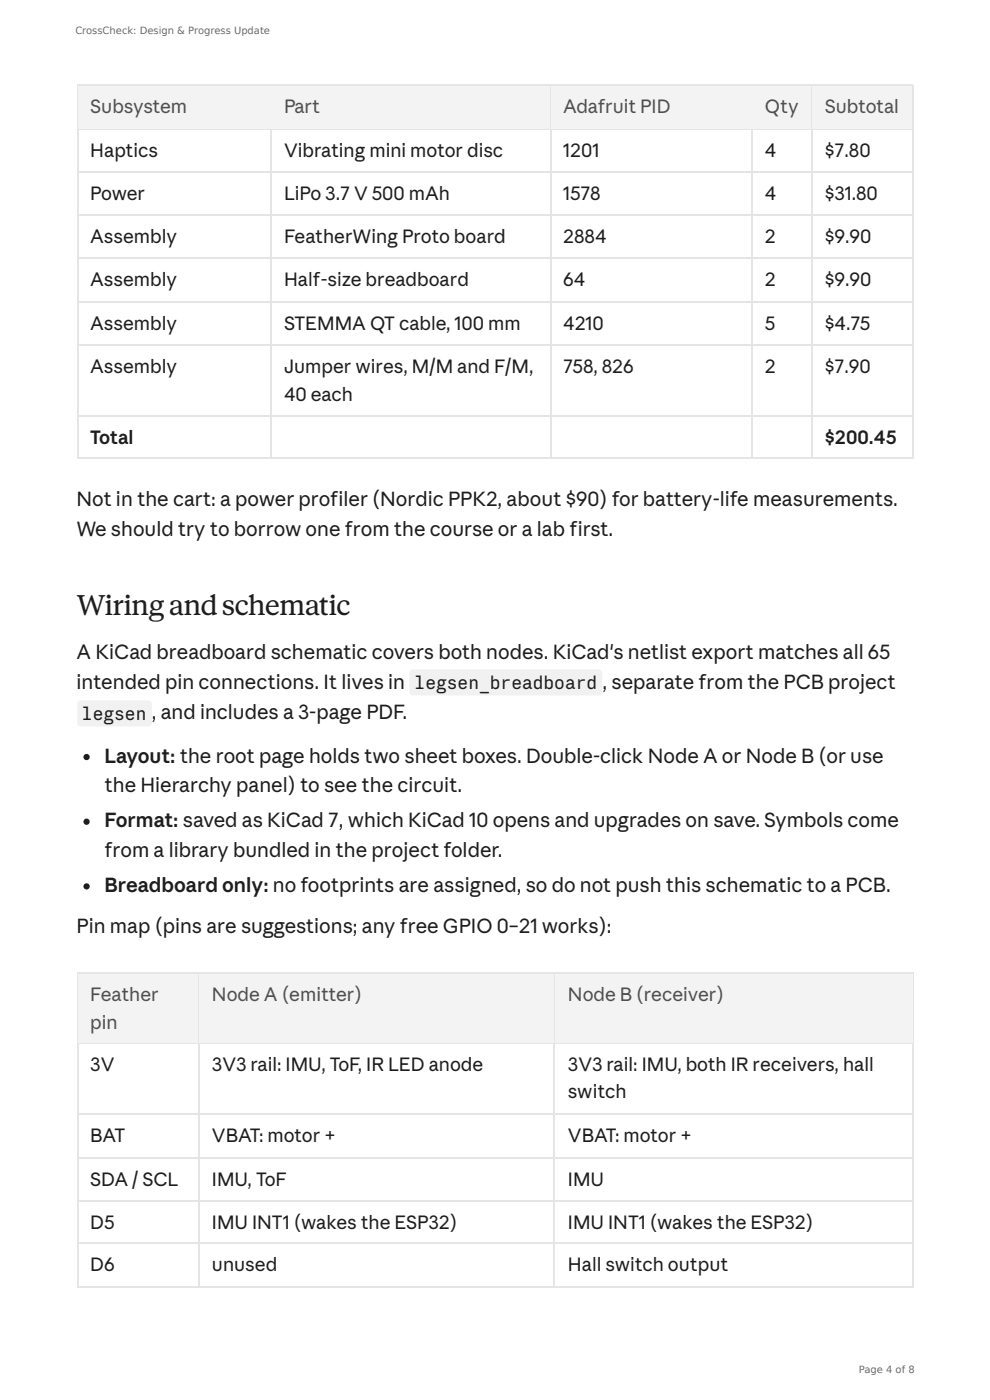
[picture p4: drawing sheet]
<svg xmlns="http://www.w3.org/2000/svg" width="210mm" height="297mm" viewBox="0 0 210 297" stroke-linecap="round" stroke-linejoin="round" font-family="sans-serif">
<defs><g id="words">
<text font-size="5.8" fill="#1f1e1d" x="16.3" y="130.5">Wiringandschematic</text>
<g font-size="4.2" fill="#1f1e1d">
<text x="16.3" y="107.6">Not in the cart: a power profiler (Nordic PPK2, about $90) for battery-life measurements.</text>
<text x="16.3" y="113.9">We should try to borrow one from the course or a lab first.</text>
<text x="16.3" y="140">A KiCad breadboard schematic covers both nodes. KiCad's netlist export matches all 65</text>
<text x="16.3" y="146.4">intended pin connections. It lives in</text>
<text x="128" y="146.4">,</text>
<text x="129.9" y="146.4">separate from the PCB project</text>
<text x="34.1" y="152.7">and includes a 3-page PDF.</text>
<text x="22.2" y="162">Layout: the root page holds two sheet boxes. Double-click Node A or Node B (or use</text>
<text x="22.2" y="168.3">the Hierarchy panel) to see the circuit.</text>
<text x="22.2" y="175.7">Format: saved as KiCad 7, which KiCad 10 opens and upgrades on save. Symbols come</text>
<text x="22.2" y="182.1">from a library bundled in the project folder.</text>
<text x="22.2" y="189.5">Breadboard only: no footprints are assigned, so do not push this schematic to a PCB.</text>
<text x="16.3" y="198.2">Pin map (pins are suggestions; any free GPIO 0–21 works):</text>
</g>
<g font-size="4" fill="#52514e">
<text x="19.2" y="24.1">Subsystem</text>
<text x="60.3" y="24.1">Part</text>
<text x="119.6" y="24.1">Adafruit PID</text>
<text x="162.4" y="24.1">Qty</text>
<text x="175.2" y="24.1">Subtotal</text>
<text x="19.2" y="212.7">Feather</text>
<text x="45" y="212.7">Node A (emitter)</text>
<text x="120.6" y="212.7">Node B (receiver)</text>
<text x="19.2" y="218.5">pin</text>
</g>
<g font-size="4" fill="#1f1e1d">
<text x="19.2" y="33.3">Haptics</text>
<text x="60.3" y="33.3">Vibrating mini motor disc</text>
<text x="119.6" y="33.3">1201</text>
<text x="162.4" y="33.3">4</text>
<text x="175.2" y="33.3">$7.80</text>
<text x="19.2" y="42.6">Power</text>
<text x="60.3" y="42.6">LiPo 3.7 V 500 mAh</text>
<text x="119.6" y="42.6">1578</text>
<text x="162.4" y="42.6">4</text>
<text x="175.2" y="42.6">$31.80</text>
<text x="19.2" y="51.5">Assembly</text>
<text x="60.3" y="51.5">FeatherWing Proto board</text>
<text x="119.6" y="51.5">2884</text>
<text x="162.4" y="51.5">2</text>
<text x="175.2" y="51.5">$9.90</text>
<text x="19.2" y="60.8">Assembly</text>
<text x="60.3" y="60.8">Half-size breadboard</text>
<text x="119.6" y="60.8">64</text>
<text x="162.4" y="60.8">2</text>
<text x="175.2" y="60.8">$9.90</text>
<text x="19.2" y="70">Assembly</text>
<text x="60.3" y="70">STEMMA QT cable, 100 mm</text>
<text x="119.6" y="70">4210</text>
<text x="162.4" y="70">5</text>
<text x="175.2" y="70">$4.75</text>
<text x="19.2" y="79.3">Assembly</text>
<text x="60.3" y="79.3">Jumper wires, M/M and F/M,</text>
<text x="119.6" y="79.3">758, 826</text>
<text x="162.4" y="79.3">2</text>
<text x="175.2" y="79.3">$7.90</text>
<text x="60.3" y="85.1">40 each</text>
<text x="19.2" y="94.3">Total</text>
<text x="175.2" y="94.3">$200.45</text>
<text x="19.2" y="227.5">3V</text>
<text x="45" y="227.5">3V3 rail: IMU, ToF, IR LED anode</text>
<text x="120.6" y="227.5">3V3 rail: IMU, both IR receivers, hall</text>
<text x="120.6" y="233.3">switch</text>
<text x="19.2" y="242.6">BAT</text>
<text x="45" y="242.6">VBAT: motor +</text>
<text x="120.6" y="242.6">VBAT: motor +</text>
<text x="19.2" y="251.8">SDA / SCL</text>
<text x="45" y="251.8">IMU, ToF</text>
<text x="120.6" y="251.8">IMU</text>
<text x="19.2" y="261">D5</text>
<text x="45" y="261">IMU INT1 (wakes the ESP32)</text>
<text x="120.6" y="261">IMU INT1 (wakes the ESP32)</text>
<text x="19.2" y="270">D6</text>
<text x="45" y="270">unused</text>
<text x="120.6" y="270">Hall switch output</text>
</g>
<g font-size="3.8" fill="#1f1e1d">
<text x="88.1" y="146.2">legsen_breadboard</text>
<text x="17.4" y="152.8">legsen ,</text>
</g>
<g font-size="2.1" fill="#6b6b6b">
<text x="16" y="7.1">CrossCheck: Design &amp; Progress Update</text>
<text x="182.4" y="291.6">Page 4 of 8</text>
</g>
</g></defs>
<g fill="#f3f1ec">
<path d="M87.2 142.4l.5-.2h39.4a.79 .79 0 0 1 .8 .8v3.9a.79 .79 0 0 1-.8 .8h-39.4a.79 .79 0 0 1-.8-.8v-3.9z"/>
<path d="M16.6 149l.6-.2h14.3a.79 .79 0 0 1 .8 .8v3.9a.79 .79 0 0 1-.8 .8h-14.3a.79 .79 0 0 1-.8-.8v-3.9z"/>
</g>
<g fill="#1f1e1d">
<circle cx="18.4" cy="160.8" r=".66"/>
<circle cx="18.4" cy="174.5" r=".66"/>
<circle cx="18.4" cy="188.3" r=".66"/>
</g>
<g fill="none" stroke="#e8e5dc" stroke-width=".26">
<path d="M16.4 18.1h177.5M16.5 18v79.5M57.5 18v79.5M116.9 18v79.5M159.7 18v79.5M172.4 18v79.5M193.8 18v79.5M16.4 27.4h177.5M16.4 36.6h177.5M16.4 45.6h177.5M16.4 54.8h177.5M16.4 64.1h177.5"/>
<path d="M16.4 73.3h177.5M16.4 88.4h177.5M16.4 97.4h177.5"/>
</g>
<g fill="#f5f3ed">
<path d="M16.6 18.3h40.8v8.9h-40.8z"/>
<path d="M57.6 18.3h59.2v8.9h-59.2z"/>
<path d="M117 18.3h42.6v8.9h-42.6z"/>
<path d="M159.8 18.3h12.5v8.9h-12.5z"/>
<path d="M172.5 18.3h21.2v8.9h-21.2z"/>
</g>
<path d="M16.4 206.8h177.5M16.5 206.6v66.9M42.2 206.6v66.9M117.7 206.6v66.9M193.8 206.6v66.9M16.4 221.6h177.5M16.4 236.6h177.5M16.4 245.9h177.5M16.4 255.1h177.5M16.4 264.1h177.5M16.4 273.3h177.5" fill="none" stroke="#e8e5dc" stroke-width=".26"/>
<path d="M16.4 277.4h.3z" fill="#e8e5dc"/>
<path d="M16.4 277.4h25.9" fill="none" stroke="#e8e5dc" stroke-width=".21"/>
<path d="M42 277.4h.3z" fill="#e8e5dc"/>
<path d="M42.3 277.4h75.6" fill="none" stroke="#e8e5dc" stroke-width=".21"/>
<path d="M117.6 277.4h.3z" fill="#e8e5dc"/>
<path d="M117.9 277.4h76" fill="none" stroke="#e8e5dc" stroke-width=".21"/>
<path d="M193.7 277.4h.2z" fill="#e8e5dc"/>
<g fill="#f5f3ed">
<path d="M16.6 206.8h25.5v14.7h-25.5z"/>
<path d="M42.3 206.8h75.3v14.7h-75.3z"/>
<path d="M117.9 206.8h75.8v14.7h-75.8z"/>
</g>
<use href="#words"/>
</svg>
